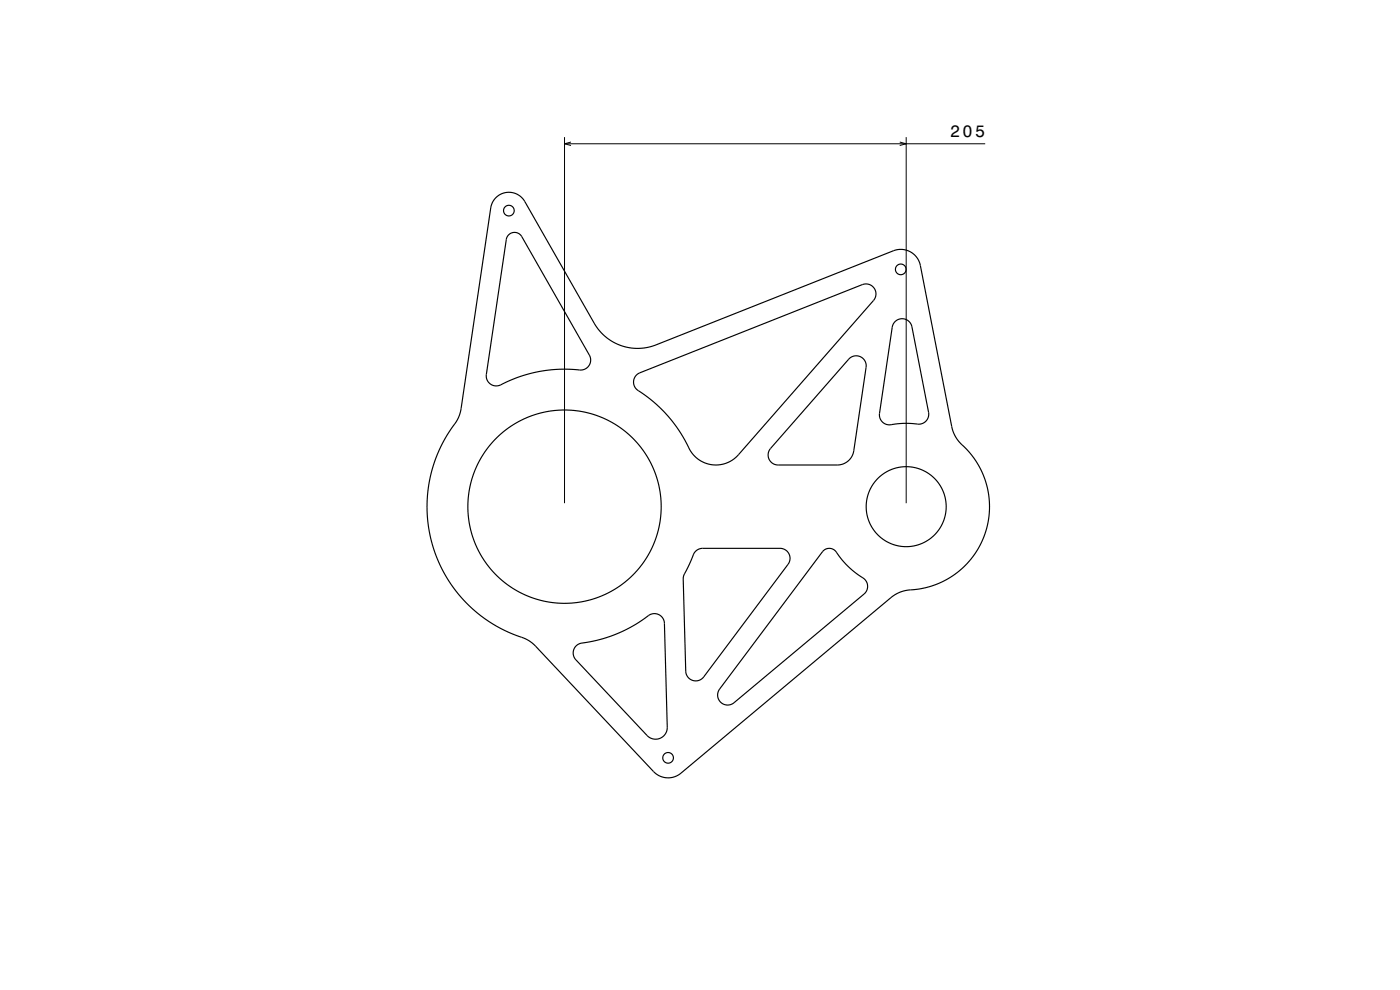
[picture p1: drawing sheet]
<svg xmlns="http://www.w3.org/2000/svg" width="420mm" height="297mm" viewBox="0 0 420 297" stroke-linecap="round" stroke-linejoin="round" font-family="sans-serif">
<defs><g id="words">
<text font-size="5" x="285.1" y="41.1">205</text>
</g></defs>
<path d="M169.4 41.1v109.9M169.4 43.1h126.2M171.3 42.6l-1.9 .5 1.9 .6M269.9 42.6l2 .5-2 .6M271.9 41.1v109.9" fill="none" stroke="#000" stroke-width=".3"/>
<g fill="none" stroke="#000" stroke-width=".35">
<path d="M148.9 59.2a5.5 5.5 0 0 1 8.5 1.3l21.7 37.7 1.9 2.3 2.4 1.8 2.7 1.3 3.2 .8 3.4 .1 3.7-.9 71.6-28.4a6 6 0 0 1 8.1 4.5l9.7 49.2 .6 1.6 .9 1.5 3.8 4 2.2 3.1 1.8 3.6 1.1 3.8 .6 4-.1 3.9-.7 4.2-1.5 4-1.8 3.3-2.3 2.9-2.8 2.6-2.8 2-2.5 1.3-2.7 1.1-3.4 .8-5.2 .7-1.9 .8-1.5 .9-63.3 53a6 6 0 0 1-8.2-.5l-36-38.2-2.2-1.5-5.7-2.3-4.4-2.3-4.3-3.1-3.7-3.3-3.4-4-3-4.6-2.3-4.7-1.6-4.8-.9-4.6-.5-4.7 .1-4.8 .6-4.2 1.2-4.8 1.7-4.5 2.3-4.4 3.2-4.8 .9-2.3 9.1-61.2 .6-1.8zM152.5 70.6a2.5 2.5 0 0 1 4 .4l20.3 35.5a3.1 3.1 0 0 1-.4 3.6 3.1 3.1 0 0 1-3.5 .8l-5.5-.1-5.5 .6-5.3 1.4-4.7 1.8a4.5 4.5 0 0 1-4.6 .7l-1.1-1.3-.3-1.7 6-40.4zM268.5 96.5a3 3 0 0 1 5.1 1.5l5 25.7a3.2 3.2 0 0 1-4.4 3.4h-5a5.1 5.1 0 0 1-4.4-.4l-.8-1.2-.1-1.5 3.8-25.8zM190.9 112.5l1.1-.7 66.7-26.4a3 3 0 0 1 3.5 1 3 3 0 0 1-.1 3.8l-40.6 46.2-1.7 1.6-1.8 .9-2.4 .6-2.2-.1-2.2-.6-2.1-1.3-1.7-1.8-3-5.5-3.1-4.3-3.9-4.2-4.3-3.4a4.8 4.8 0 0 1-3-3.5l.2-1.2zM254.8 107.6a3 3 0 0 1 3.4-.5 3 3 0 0 1 1.6 3.1l-3.7 25a5 5 0 0 1-4.9 4.3h-17.8a3 3 0 0 1-2.7-1.8 3 3 0 0 1 .5-3.2zM208.6 165.5l1-.7 1.2-.3h23.2a3 3 0 0 1 2.7 1.7 3 3 0 0 1-.3 3.1l-25.3 33.8a3 3 0 0 1-3.3 1 3 3 0 0 1-2.1-2.7l-.7-28.1 .2-.9zM247 165.2a2.76 2.76 0 0 1 4.5 1.3l2.4 2.9 3.4 2.9a5.1 5.1 0 0 1 3 3.2l-.2 1.5-.9 1.2-39 32.6a3 3 0 0 1-4-.1 3 3 0 0 1-.3-4zM172.8 193.8a9.1 9.1 0 0 1 4.5-1.3l3.9-1 4.4-1.6 4.1-2 3.3-2.1a4.4 4.4 0 0 1 4.4-1.5l1.2 .9 .7 1.5 .9 31.5a3.5 3.5 0 0 1-2.2 3.3 3.5 3.5 0 0 1-3.9-.8l-21.3-22.7a3 3 0 0 1 0-4.2z"/>
<circle cx="152.7" cy="63.2" r="1.6"/>
<circle cx="270.2" cy="80.8" r="1.6"/>
<circle cx="169.4" cy="152" r="29"/>
<circle cx="271.9" cy="152" r="12"/>
<circle cx="200.4" cy="227.4" r="1.6"/>
</g>
<use href="#words"/>
</svg>
